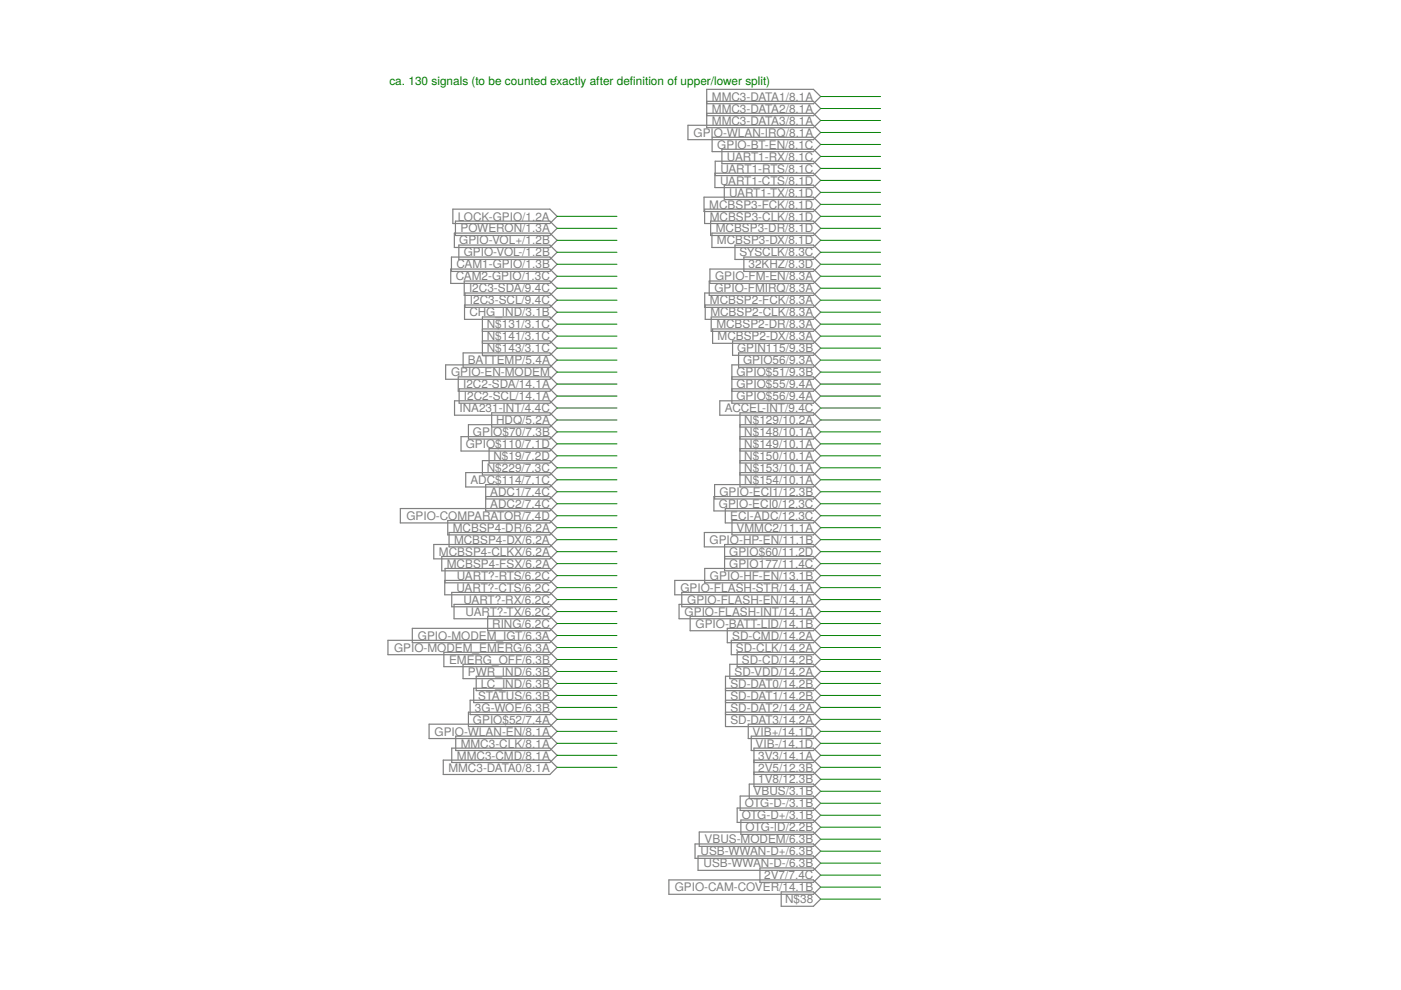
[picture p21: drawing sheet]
<svg xmlns="http://www.w3.org/2000/svg" width="297mm" height="210mm" viewBox="0 0 297 210" stroke-linecap="round" stroke-linejoin="round" font-family="sans-serif">
<defs><g id="words">
<g font-size="2.5" fill="#008000">
<text x="82.6" y="17.9">ca. 130 signals (to be counted exactly after defnition of upper/lower split)</text>
<text x="133.6" y="17.9">i</text>
</g>
<g font-size="2.5" fill="#808080">
<text x="150.9" y="21.4">MMC3-DATA1/8.1A</text>
<text x="150.9" y="23.9">MMC3-DATA2/8.1A</text>
<text x="147" y="29">GPIO-WLAN-IRQ/8.1A</text>
<text x="150.9" y="26.4">MMC3-DATA3/8.1A</text>
<text x="152.1" y="31.5">GPIO-BT-EN/8.1C</text>
<text x="154.1" y="34.1">UART1-RX/8.1C</text>
<text x="152.7" y="39.1">UART1-CTS/8.1D</text>
<text x="152.7" y="36.6">UART1-RTS/8.1C</text>
<text x="154.6" y="41.7">UART1-TX/8.1D</text>
<text x="97.1" y="46.8">LOCK-GPIO/1.2A</text>
<text x="150.4" y="44.2">MCBSP3-FCK/8.1D</text>
<text x="150.5" y="46.8">MCBSP3-CLK/8.1D</text>
<text x="97.4" y="51.8">GPIO-VOL+/1.2B</text>
<text x="97.6" y="49.3">POWERON/1.3A</text>
<text x="151.8" y="49.3">MCBSP3-DR/8.1D</text>
<text x="152" y="51.8">MCBSP3-DX/8.1D</text>
<text x="96.7" y="59.5">CAM2-GPIO/1.3C</text>
<text x="96.8" y="56.9">CAM1-GPIO/1.3B</text>
<text x="98.3" y="54.4">GPIO-VOL-/1.2B</text>
<text x="151.6" y="59.5">GPIO-FM-EN/8.3A</text>
<text x="156.8" y="54.4">SYSCLK/8.3C</text>
<text x="158.7" y="56.9">32KHZ/8.3D</text>
<text x="99.4" y="62">I2C3-SDA/9.4C</text>
<text x="99.6" y="64.5">I2C3-SCL/9.4C</text>
<text x="150.5" y="64.5">MCBSP2-FCK/8.3A</text>
<text x="151.5" y="62">GPIO-FMIRQ/8.3A</text>
<text x="99.5" y="67.1">CHG_IND/3.1B</text>
<text x="103.2" y="69.6">N$131/3.1C</text>
<text x="150.6" y="67.1">MCBSP2-CLK/8.3A</text>
<text x="151.9" y="69.6">MCBSP2-DR/8.3A</text>
<text x="99.2" y="77.2">BATTEMP/5.4A</text>
<text x="103.2" y="72.1">N$141/3.1C</text>
<text x="103.2" y="74.7">N$143/3.1C</text>
<text x="152.1" y="72.1">MCBSP2-DX/8.3A</text>
<text x="156.3" y="74.7">GPIN115/9.3B</text>
<text x="157.5" y="77.2">GPIO56/9.3A</text>
<text x="95.6" y="79.8">GPIO-EN-MODEM</text>
<text x="98.2" y="82.3">I2C2-SDA/14.1A</text>
<text x="156.1" y="79.8">GPIO$51/9.3B</text>
<text x="156.1" y="82.3">GPIO$55/9.4A</text>
<text x="97.4" y="87.4">INA231-INT/4.4C</text>
<text x="98.3" y="84.8">I2C2-SCL/14.1A</text>
<text x="105.2" y="89.9">HDQ/5.2A</text>
<text x="153.7" y="87.4">ACCEL-INT/9.4C</text>
<text x="156.1" y="84.8">GPIO$56/9.4A</text>
<text x="157.8" y="89.9">N$129/10.2A</text>
<text x="98.7" y="95">GPIO$110/7.1D</text>
<text x="100.3" y="92.5">GPIO$70/7.3B</text>
<text x="157.8" y="92.5">N$148/10.1A</text>
<text x="157.8" y="95">N$149/10.1A</text>
<text x="103.2" y="100.1">N$229/7.3C</text>
<text x="104.6" y="97.5">N$19/7.2D</text>
<text x="157.8" y="97.5">N$150/10.1A</text>
<text x="157.8" y="100.1">N$153/10.1A</text>
<text x="99.7" y="102.6">ADC$114/7.1C</text>
<text x="103.9" y="105.2">ADC1/7.4C</text>
<text x="103.9" y="107.7">ADC2/7.4C</text>
<text x="152.4" y="107.7">GPIO-ECI0/12.3C</text>
<text x="152.5" y="105.2">GPIO-ECI1/12.3B</text>
<text x="157.8" y="102.6">N$154/10.1A</text>
<text x="86.2" y="110.2">GPIO-COMPARATOR/7.4D</text>
<text x="96" y="112.8">MCBSP4-DR/6.2A</text>
<text x="154.8" y="110.2">ECI-ADC/12.3C</text>
<text x="156.2" y="112.8">VMMC2/11.1A</text>
<text x="93.1" y="117.9">MCBSP4-CLKX/6.2A</text>
<text x="96.3" y="115.3">MCBSP4-DX/6.2A</text>
<text x="150.4" y="115.3">GPIO-HP-EN/11.1B</text>
<text x="154.6" y="117.9">GPIO$60/11.2D</text>
<text x="94.7" y="120.4">MCBSP4-FSX/6.2A</text>
<text x="96.8" y="125.5">UART?-CTS/6.2C</text>
<text x="96.9" y="122.9">UART?-RTS/6.2C</text>
<text x="144.3" y="125.5">GPIO-FLASH-STR/14.1A</text>
<text x="150.5" y="122.9">GPIO-HF-EN/13.1B</text>
<text x="154.6" y="120.4">GPIO177/11.4C</text>
<text x="98.3" y="128">UART?-RX/6.2C</text>
<text x="98.7" y="130.6">UART?-TX/6.2C</text>
<text x="145.2" y="130.6">GPIO-FLASH-INT/14.1A</text>
<text x="145.7" y="128">GPIO-FLASH-EN/14.1A</text>
<text x="88.6" y="135.6">GPIO-MODEM_IGT/6.3A</text>
<text x="104.4" y="133.1">RING/6.2C</text>
<text x="147.5" y="133.1">GPIO-BATT-LID/14.1B</text>
<text x="155.2" y="135.6">SD-CMD/14.2A</text>
<text x="83.5" y="138.2">GPIO-MODEM_EMERG/6.3A</text>
<text x="95.2" y="140.7">EMERG_OFF/6.3B</text>
<text x="99.2" y="143.3">PWR_IND/6.3B</text>
<text x="155.7" y="143.3">SD-VDD/14.2A</text>
<text x="156" y="138.2">SD-CLK/14.2A</text>
<text x="157.3" y="140.7">SD-CD/14.2B</text>
<text x="101.4" y="148.3">STATUS/6.3B</text>
<text x="101.9" y="145.8">LC_IND/6.3B</text>
<text x="154.8" y="145.8">SD-DAT0/14.2B</text>
<text x="154.8" y="148.3">SD-DAT1/14.2B</text>
<text x="92.1" y="156">GPIO-WLAN-EN/8.1A</text>
<text x="100.3" y="153.4">GPIO$52/7.4A</text>
<text x="100.7" y="150.9">3G-WOE/6.3B</text>
<text x="154.8" y="150.9">SD-DAT2/14.2A</text>
<text x="154.8" y="153.4">SD-DAT3/14.2A</text>
<text x="159.6" y="156">VIB+/14.1D</text>
<text x="96.9" y="161">MMC3-CMD/8.1A</text>
<text x="97.7" y="158.5">MMC3-CLK/8.1A</text>
<text x="160.2" y="158.5">VIB-/14.1D</text>
<text x="160.7" y="161">3V3/14.1A</text>
<text x="95.1" y="163.6">MMC3-DATA0/8.1A</text>
<text x="160.7" y="163.6">2V5/12.3B</text>
<text x="160.7" y="166.1">1V8/12.3B</text>
<text x="157.3" y="173.7">OTG-D+/3.1B</text>
<text x="157.9" y="171.2">OTG-D-/3.1B</text>
<text x="159.8" y="168.7">VBUS/3.1B</text>
<text x="149.4" y="178.8">VBUS-MODEM/6.3B</text>
<text x="158.1" y="176.3">OTG-ID/2.2B</text>
<text x="148.5" y="181.4">USB-WWAN-D+/6.3B</text>
<text x="149.2" y="183.9">USB-WWAN-D-/6.3B</text>
<text x="143.1" y="189">GPIO-CAM-COVER/14.1B</text>
<text x="162" y="186.4">2V7/7.4C</text>
<text x="166.5" y="191.5">N$38</text>
</g>
</g></defs>
<g fill="none" stroke="#808080" stroke-width=".25">
<path d="M145.9 26.6h26.6l1.5 1.5-1.5 1.5h-26.6zM149.8 21.5h22.7l1.5 1.5-1.5 1.5h-22.7M149.8 22h22.7l1.5-1.5-1.5-1.6h-22.7v8.2h22.7l1.5-1.6-1.5-1.5h-22.7M151 29.1h21.5l1.5 1.5-1.5 1.6h-21.5zM151.6 36.7h20.9l1.5 1.5-1.5 1.6h-20.9zM151.6 34.2h20.9l1.5 1.5-1.5 1.5h-20.9zM153.1 31.6h19.4l1.5 1.6-1.5 1.5h-19.4zM153.6 39.3h18.9l1.5 1.5-1.5 1.5h-18.9zM95.6 57h21l1.5 1.6-1.5 1.5h-21zM95.7 54.5h20.9l1.5 1.5-1.5 1.6h-20.9zM96 44.3h20.6l1.5 1.6-1.5 1.5h-20.6zM96.3 49.4h20.3l1.5 1.5-1.5 1.6h-20.3z"/>
<path d="M96.6 46.9h20l1.5 1.5-1.5 1.5h-20zM97.3 52h19.3l1.5 1.5-1.5 1.5h-19.3zM98.4 59.6h18.2l1.5 1.5-1.5 1.5h-18.2zM149.3 41.8h23.2l1.5 1.5-1.5 1.6h-23.2zM149.4 44.3h23.1l1.5 1.6-1.5 1.5h-23.1zM150.4 59.6h22.1l1.5 1.5-1.5 1.5h-22.1zM150.5 57h22l1.5 1.6-1.5 1.5h-22zM150.7 46.9h21.8l1.5 1.5-1.5 1.5h-21.8zM150.9 49.4h21.6l1.5 1.5-1.5 1.6h-21.6zM155.8 52h16.7l1.5 1.5-1.5 1.5h-16.7zM157.7 54.5h14.8l1.5 1.5-1.5 1.6h-14.8zM94.5 77.4h22.1l1.5 1.5-1.5 1.5h-22.1z"/>
<path d="M97.2 79.9h19.4l1.5 1.5-1.5 1.6h-19.4zM98.2 74.8h18.4l1.5 1.5-1.5 1.6h-18.4zM98.5 64.7h18.1l1.5 1.5-1.5 1.5h-18.1zM98.6 62.1h18l1.5 1.5-1.5 1.6h-18zM102.3 70.3h14.3l1.5-1.6-1.5-1.5h-14.3v8.1h14.3l1.5-1.5-1.5-1.5h-14.3M102.3 69.7h14.3l1.5 1.6-1.5 1.5h-14.3M149.4 62.1h23.1l1.5 1.5-1.5 1.6h-23.1zM149.5 64.7h23l1.5 1.5-1.5 1.5h-23zM150.8 67.2h21.7l1.5 1.5-1.5 1.6h-21.7zM151.1 69.7h21.4l1.5 1.6-1.5 1.5h-21.4zM155.2 79.9h17.3l1.5 1.5-1.5 1.6h-17.3M155.3 72.3h17.2l1.5 1.5-1.5 1.5h-17.2z"/>
<path d="M156.6 74.8h15.9l1.5 1.5-1.5 1.6h-15.9zM96.4 85h20.2l1.5 1.5-1.5 1.5h-20.2zM97.3 82.4h19.3l1.5 1.6-1.5 1.5h-19.3zM97.7 92.6h18.9l1.5 1.5-1.5 1.5h-18.9zM99.3 90h17.3l1.5 1.6-1.5 1.5h-17.3zM102.3 97.7h14.3l1.5 1.5-1.5 1.5h-14.3zM103.7 95.1h12.9l1.5 1.5-1.5 1.6h-12.9zM104.2 87.5h12.4l1.5 1.5-1.5 1.6h-12.4zM152.6 85h19.9l1.5 1.5-1.5 1.5h-19.9zM155.2 80.4h17.3l1.5-1.5-1.5-1.5h-17.3v8.1h17.3l1.5-1.5-1.5-1.6h-17.3M156.9 90.6h15.6l1.5-1.6-1.5-1.5h-15.6v15.8h15.6l1.5-1.6-1.5-1.5h-15.6M156.9 90h15.6l1.5 1.6-1.5 1.5h-15.6"/>
<path d="M156.9 92.6h15.6l1.5 1.5-1.5 1.5h-15.6M156.9 95.1h15.6l1.5 1.5-1.5 1.6h-15.6M156.9 97.7h15.6l1.5 1.5-1.5 1.5h-15.6M84.9 107.8h31.7l1.5 1.5-1.5 1.6h-31.7zM92 115.4h24.6l1.5 1.6-1.5 1.5h-24.6zM93.7 118h22.9l1.5 1.5-1.5 1.5h-22.9zM94.9 110.4h21.7l1.5 1.5-1.5 1.5h-21.7zM95.2 112.9h21.4l1.5 1.5-1.5 1.6h-21.4zM98.7 100.2h17.9l1.5 1.5-1.5 1.6h-17.9zM103 105.3h13.6l1.5 1.5-1.5 1.5h-13.6v-5.6h13.6l1.5 1.6-1.5 1.5h-13.6M149.3 112.9h23.2l1.5 1.5-1.5 1.6h-23.2zM151.4 105.3h21.1l1.5 1.5-1.5 1.5h-21.1z"/>
<path d="M151.5 102.7h21l1.5 1.6-1.5 1.5h-21zM153.6 118h18.9l1.5 1.5-1.5 1.5h-18.9v-5.6h18.9l1.5 1.6-1.5 1.5h-18.9M153.8 107.8h18.7l1.5 1.5-1.5 1.6h-18.7zM155.2 110.4h17.3l1.5 1.5-1.5 1.5h-17.3zM82.3 135.8h34.3l1.5 1.5-1.5 1.5h-34.3zM87.4 133.2h29.2l1.5 1.5-1.5 1.6h-29.2zM94.1 138.3h22.5l1.5 1.5-1.5 1.6h-22.5zM94.3 123.1h22.3l1.5 1.5-1.5 1.5h-22.3zM94.4 120.5h22.2l1.5 1.5-1.5 1.6h-22.2zM95.8 125.6h20.8l1.5 1.5-1.5 1.6h-20.8zM96.3 128.1h20.3l1.5 1.6-1.5 1.5h-20.3zM103.4 130.7h13.2l1.5 1.5-1.5 1.5h-13.2z"/>
<path d="M143.1 123.1h29.4l1.5 1.5-1.5 1.5h-29.4zM144 128.1h28.5l1.5 1.6-1.5 1.5h-28.5zM144.5 125.6h28l1.5 1.5-1.5 1.6h-28zM146.3 130.7h26.2l1.5 1.5-1.5 1.5h-26.2zM149.4 120.5h23.1l1.5 1.5-1.5 1.6h-23.1zM154.2 133.2h18.3l1.5 1.5-1.5 1.6h-18.3zM155 135.8h17.5l1.5 1.5-1.5 1.5h-17.5zM156.3 138.3h16.2l1.5 1.5-1.5 1.6h-16.2zM91 153.5h25.6l1.5 1.6-1.5 1.5h-25.6zM95.8 158.6h20.8l1.5 1.5-1.5 1.6h-20.8zM96.6 156.1h20l1.5 1.5-1.5 1.5h-20zM98.2 140.8h18.4l1.5 1.6-1.5 1.5h-18.4z"/>
<path d="M99.3 151h17.3l1.5 1.5-1.5 1.6h-17.3zM99.7 148.5h16.9l1.5 1.5-1.5 1.5h-16.9zM100.4 145.9h16.2l1.5 1.5-1.5 1.6h-16.2zM101 143.4h15.6l1.5 1.5-1.5 1.5h-15.6zM153.8 146.4h18.7l1.5-1.5-1.5-1.5h-18.7v10.7h18.7l1.5-1.6-1.5-1.5h-18.7M153.8 145.9h18.7l1.5 1.5-1.5 1.6h-18.7M153.8 148.5h18.7l1.5 1.5-1.5 1.5h-18.7M154.7 140.8h17.8l1.5 1.6-1.5 1.5h-17.8zM158.6 153.5h13.9l1.5 1.6-1.5 1.5h-13.9zM159.3 156.1h13.2l1.5 1.5-1.5 1.5h-13.2zM94 161.2h22.6l1.5 1.5-1.5 1.5h-22.6zM147.4 178.9h25.1l1.5 1.6-1.5 1.5h-25.1z"/>
<path d="M148.3 176.4h24.2l1.5 1.5-1.5 1.6h-24.2zM156.3 171.3h16.2l1.5 1.5-1.5 1.6h-16.2zM156.9 168.8h15.6l1.5 1.5-1.5 1.5h-15.6zM157.1 173.9h15.4l1.5 1.5-1.5 1.5h-15.4zM158.9 166.2h13.6l1.5 1.6-1.5 1.5h-13.6zM159.9 161.7h12.6l1.5-1.6-1.5-1.5h-12.6v8.2h12.6l1.5-1.6-1.5-1.5h-12.6M159.9 161.2h12.6l1.5 1.5-1.5 1.5h-12.6M141.8 186.6h30.7l1.5 1.5-1.5 1.5h-30.7zM148 181.5h24.5l1.5 1.5-1.5 1.5h-24.5zM161.1 184h11.4l1.5 1.5-1.5 1.6h-11.4zM165.6 189.1h6.9l1.5 1.5-1.5 1.6h-6.9z"/>
</g>
<g fill="none" stroke="#008000" stroke-width=".21">
<path d="M174 20.5h12.7M174 23h12.7M174 25.5h12.7M174 28.1h12.7M174 30.6h12.7M174 35.7h12.7M174 38.2h12.7M174 33.2h12.7M118.1 45.9h12.7M118.1 48.4h12.7M118.1 50.9h12.7M118.1 53.5h12.7"/>
<path d="M118.1 56h12.7M118.1 58.6h12.7M174 45.9h12.7M174 48.4h12.7M174 50.9h12.7M174 53.5h12.7M174 56h12.7M174 58.6h12.7M174 40.8h12.7M174 43.3h12.7M118.1 61.1h12.7M118.1 63.6h12.7"/>
<path d="M118.1 66.2h12.7M118.1 68.7h12.7M118.1 71.3h12.7M118.1 73.8h12.7M118.1 76.3h12.7M118.1 78.9h12.7M174 61.1h12.7M174 63.6h12.7M174 66.2h12.7M174 68.7h12.7M174 71.3h12.7M174 73.8h12.7"/>
<path d="M174 76.3h12.7M174 78.9h12.7M118.1 81.4h12.7M118.1 84h12.7M118.1 86.5h12.7M118.1 89h12.7M118.1 91.6h12.7M118.1 94.1h12.7M118.1 96.6h12.7M118.1 99.2h12.7M174 81.4h12.7M174 84h12.7"/>
<path d="M174 86.5h12.7M174 89h12.7M174 91.6h12.7M174 94.1h12.7M174 96.6h12.7M174 99.2h12.7M118.1 101.7h12.7M118.1 104.3h12.7M118.1 106.8h12.7M118.1 109.3h12.7M118.1 111.9h12.7M118.1 114.4h12.7"/>
<path d="M118.1 117h12.7M118.1 119.5h12.7M174 101.7h12.7M174 104.3h12.7M174 106.8h12.7M174 109.3h12.7M174 111.9h12.7M174 114.4h12.7M174 117h12.7M174 119.5h12.7M118.1 122h12.7M118.1 124.6h12.7"/>
<path d="M118.1 127.1h12.7M118.1 129.7h12.7M118.1 132.2h12.7M118.1 134.7h12.7M118.1 137.3h12.7M118.1 139.8h12.7M174 122h12.7M174 124.6h12.7M174 127.1h12.7M174 129.7h12.7M174 132.2h12.7M174 134.7h12.7"/>
<path d="M174 137.3h12.7M174 139.8h12.7M118.1 142.4h12.7M118.1 144.9h12.7M118.1 147.4h12.7M118.1 150h12.7M118.1 152.5h12.7M118.1 155.1h12.7M118.1 157.6h12.7M174 142.4h12.7M174 144.9h12.7M174 147.4h12.7"/>
<path d="M174 150h12.7M174 152.5h12.7M174 155.1h12.7M174 157.6h12.7M118.1 160.1h12.7M118.1 162.7h12.7M174 160.1h12.7M174 162.7h12.7M174 165.2h12.7M174 167.8h12.7M174 170.3h12.7M174 172.8h12.7"/>
<path d="M174 175.4h12.7M174 177.9h12.7M174 180.5h12.7M174 183h12.7M174 185.5h12.7M174 188.1h12.7M174 190.6h12.7"/>
</g>
<use href="#words"/>
</svg>
